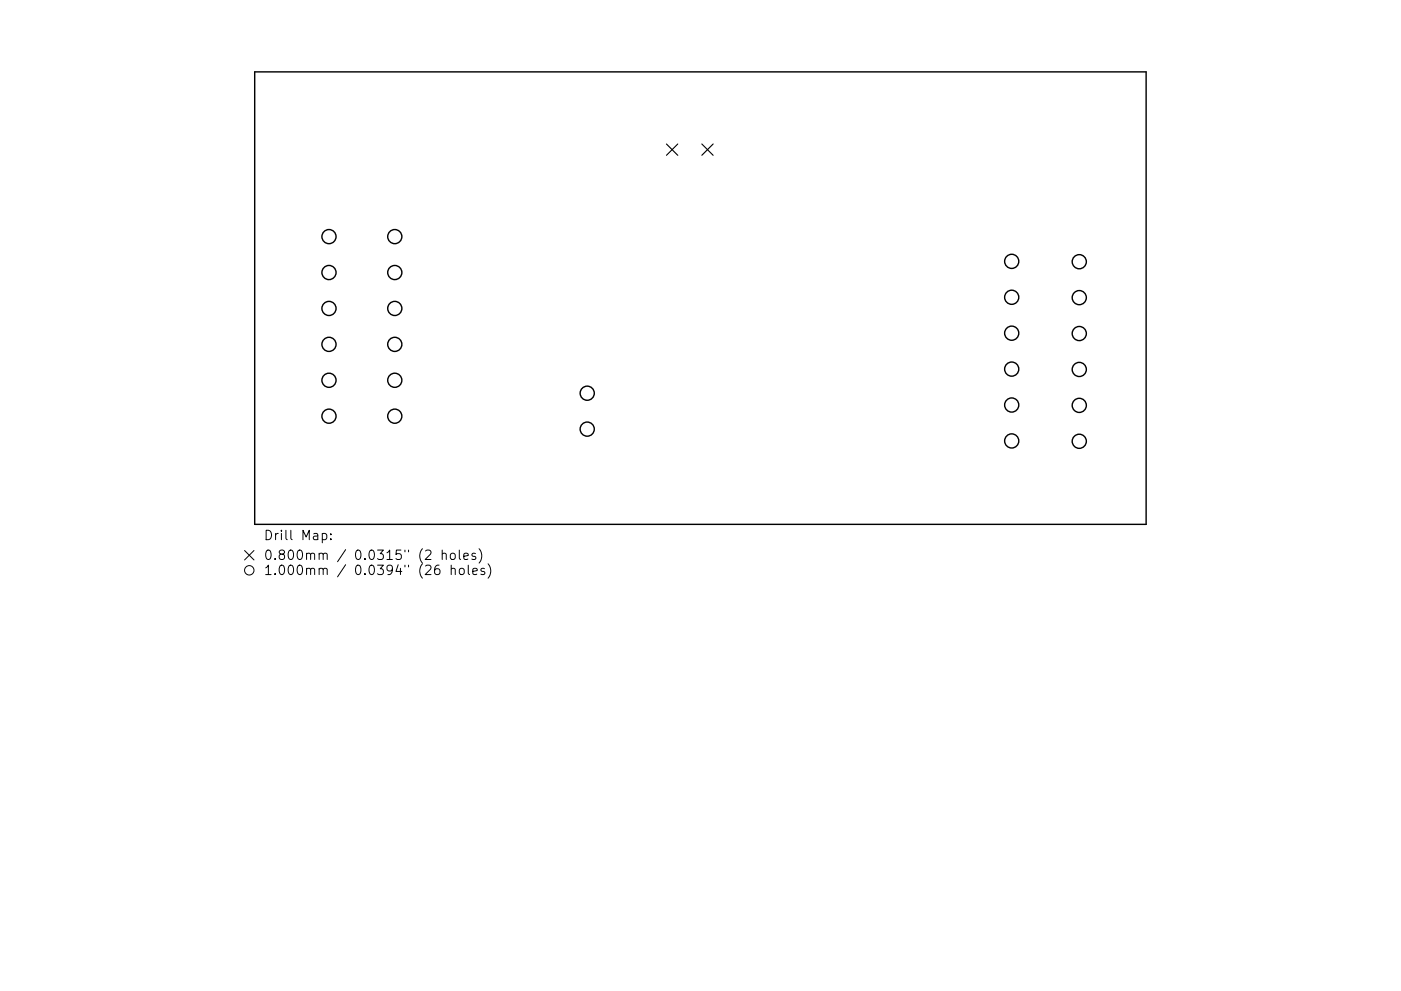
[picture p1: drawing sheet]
<svg xmlns="http://www.w3.org/2000/svg" width="297mm" height="210mm" viewBox="0 0 297 210" stroke-linecap="round" stroke-linejoin="round" font-family="sans-serif">
<defs><g id="words">
<g font-size="2.8">
<text x="55.9" y="114.6">Drill Map:</text>
<text x="55.9" y="118.8">0.800mm / 0.0315&quot; (2 holes)</text>
<text x="55.9" y="122">1.000mm / 0.0394&quot; (26 holes)</text>
</g>
</g></defs>
<g fill="none" stroke="#000" stroke-width=".3">
<path d="M54 15.3h189v96h-189z"/>
<circle cx="69.8" cy="50.2" r="1.5"/>
<circle cx="69.8" cy="57.8" r="1.5"/>
<circle cx="83.7" cy="57.8" r="1.5"/>
<circle cx="83.7" cy="50.2" r="1.5"/>
<circle cx="214.5" cy="55.5" r="1.5"/>
<circle cx="228.8" cy="55.5" r="1.5"/>
<circle cx="69.8" cy="65.4" r="1.5"/>
<circle cx="69.8" cy="73.1" r="1.5"/>
<circle cx="83.7" cy="73.1" r="1.5"/>
<circle cx="83.7" cy="65.4" r="1.5"/>
<circle cx="214.5" cy="78.3" r="1.5"/>
<circle cx="214.5" cy="63.1" r="1.5"/>
<circle cx="214.5" cy="70.7" r="1.5"/>
<circle cx="228.8" cy="78.4" r="1.5"/>
<circle cx="228.8" cy="70.8" r="1.5"/>
<circle cx="228.8" cy="63.1" r="1.5"/>
<circle cx="69.8" cy="80.7" r="1.5"/>
<circle cx="69.8" cy="88.3" r="1.5"/>
<circle cx="83.7" cy="80.7" r="1.5"/>
<circle cx="83.7" cy="88.3" r="1.5"/>
<circle cx="124.5" cy="83.4" r="1.5"/>
<circle cx="124.5" cy="91" r="1.5"/>
<circle cx="214.5" cy="85.9" r="1.5"/>
<circle cx="214.5" cy="93.6" r="1.5"/>
<circle cx="228.8" cy="86" r="1.5"/>
<circle cx="228.8" cy="93.6" r="1.5"/>
</g>
<path d="M141.3 30.6l2.4 2.4M143.7 30.6l-2.4 2.4M148.8 30.6l2.4 2.4M151.2 30.6l-2.4 2.4" fill="none" stroke="#000" stroke-width=".24"/>
<g fill="none" stroke="#000" stroke-width=".21">
<path d="M51.9 116.8l2 2M53.9 116.8l-2 2M68.3 113.3l.6-.1 .4 .4v.5l-.2 .3h-.8M70.1 114.3v.2M70.1 113.3v.2M93.1 119.9a.79 .79 0 0 0-1 .9v.7l.2 .3 .6 .1 .3-.2 .1-.7-.2-.2-.6-.1-.4 .3M93.8 117.6l.2-.2 .5 .1 .1 1.2M93.8 116.7v2M95.7 117.5l.2-.1a.54 .54 0 0 1 .6 .4v.5a.54 .54 0 0 1-.5 .4 .54 .54 0 0 1-.5-.4v-.5zM95.7 119.9v2M97.4 116.7v1.7l.3 .3M98.3 118l1-.2-.1-.3-.6-.1-.3 .3 .1 .9h.8"/>
<path d="M99.3 119.9v1.7l.3 .3M100.8 117.5l-.5-.1-.3 .3 .1 .2 .7 .2v.5h-.8M101.6 116.4a2.29 2.29 0 0 1 0 3.1M103.5 119.6a2.29 2.29 0 0 1 0 3.1M95.7 120.8a.5 .5 0 0 1 .8 .1v1M97.5 120.8a.54 .54 0 0 1 .5-.2 .54 .54 0 0 1 .4 .4v.5a.54 .54 0 0 1-.5 .4 .54 .54 0 0 1-.5-.4zM100.2 121.2l1-.2-.1-.3-.6-.1-.3 .3 .1 .9h.8M102.7 120.7l-.5-.1-.2 .3v.2l.7 .2v.5h-.7"/>
<circle cx="52.9" cy="121" r="1"/>
</g>
<use href="#words"/>
</svg>
